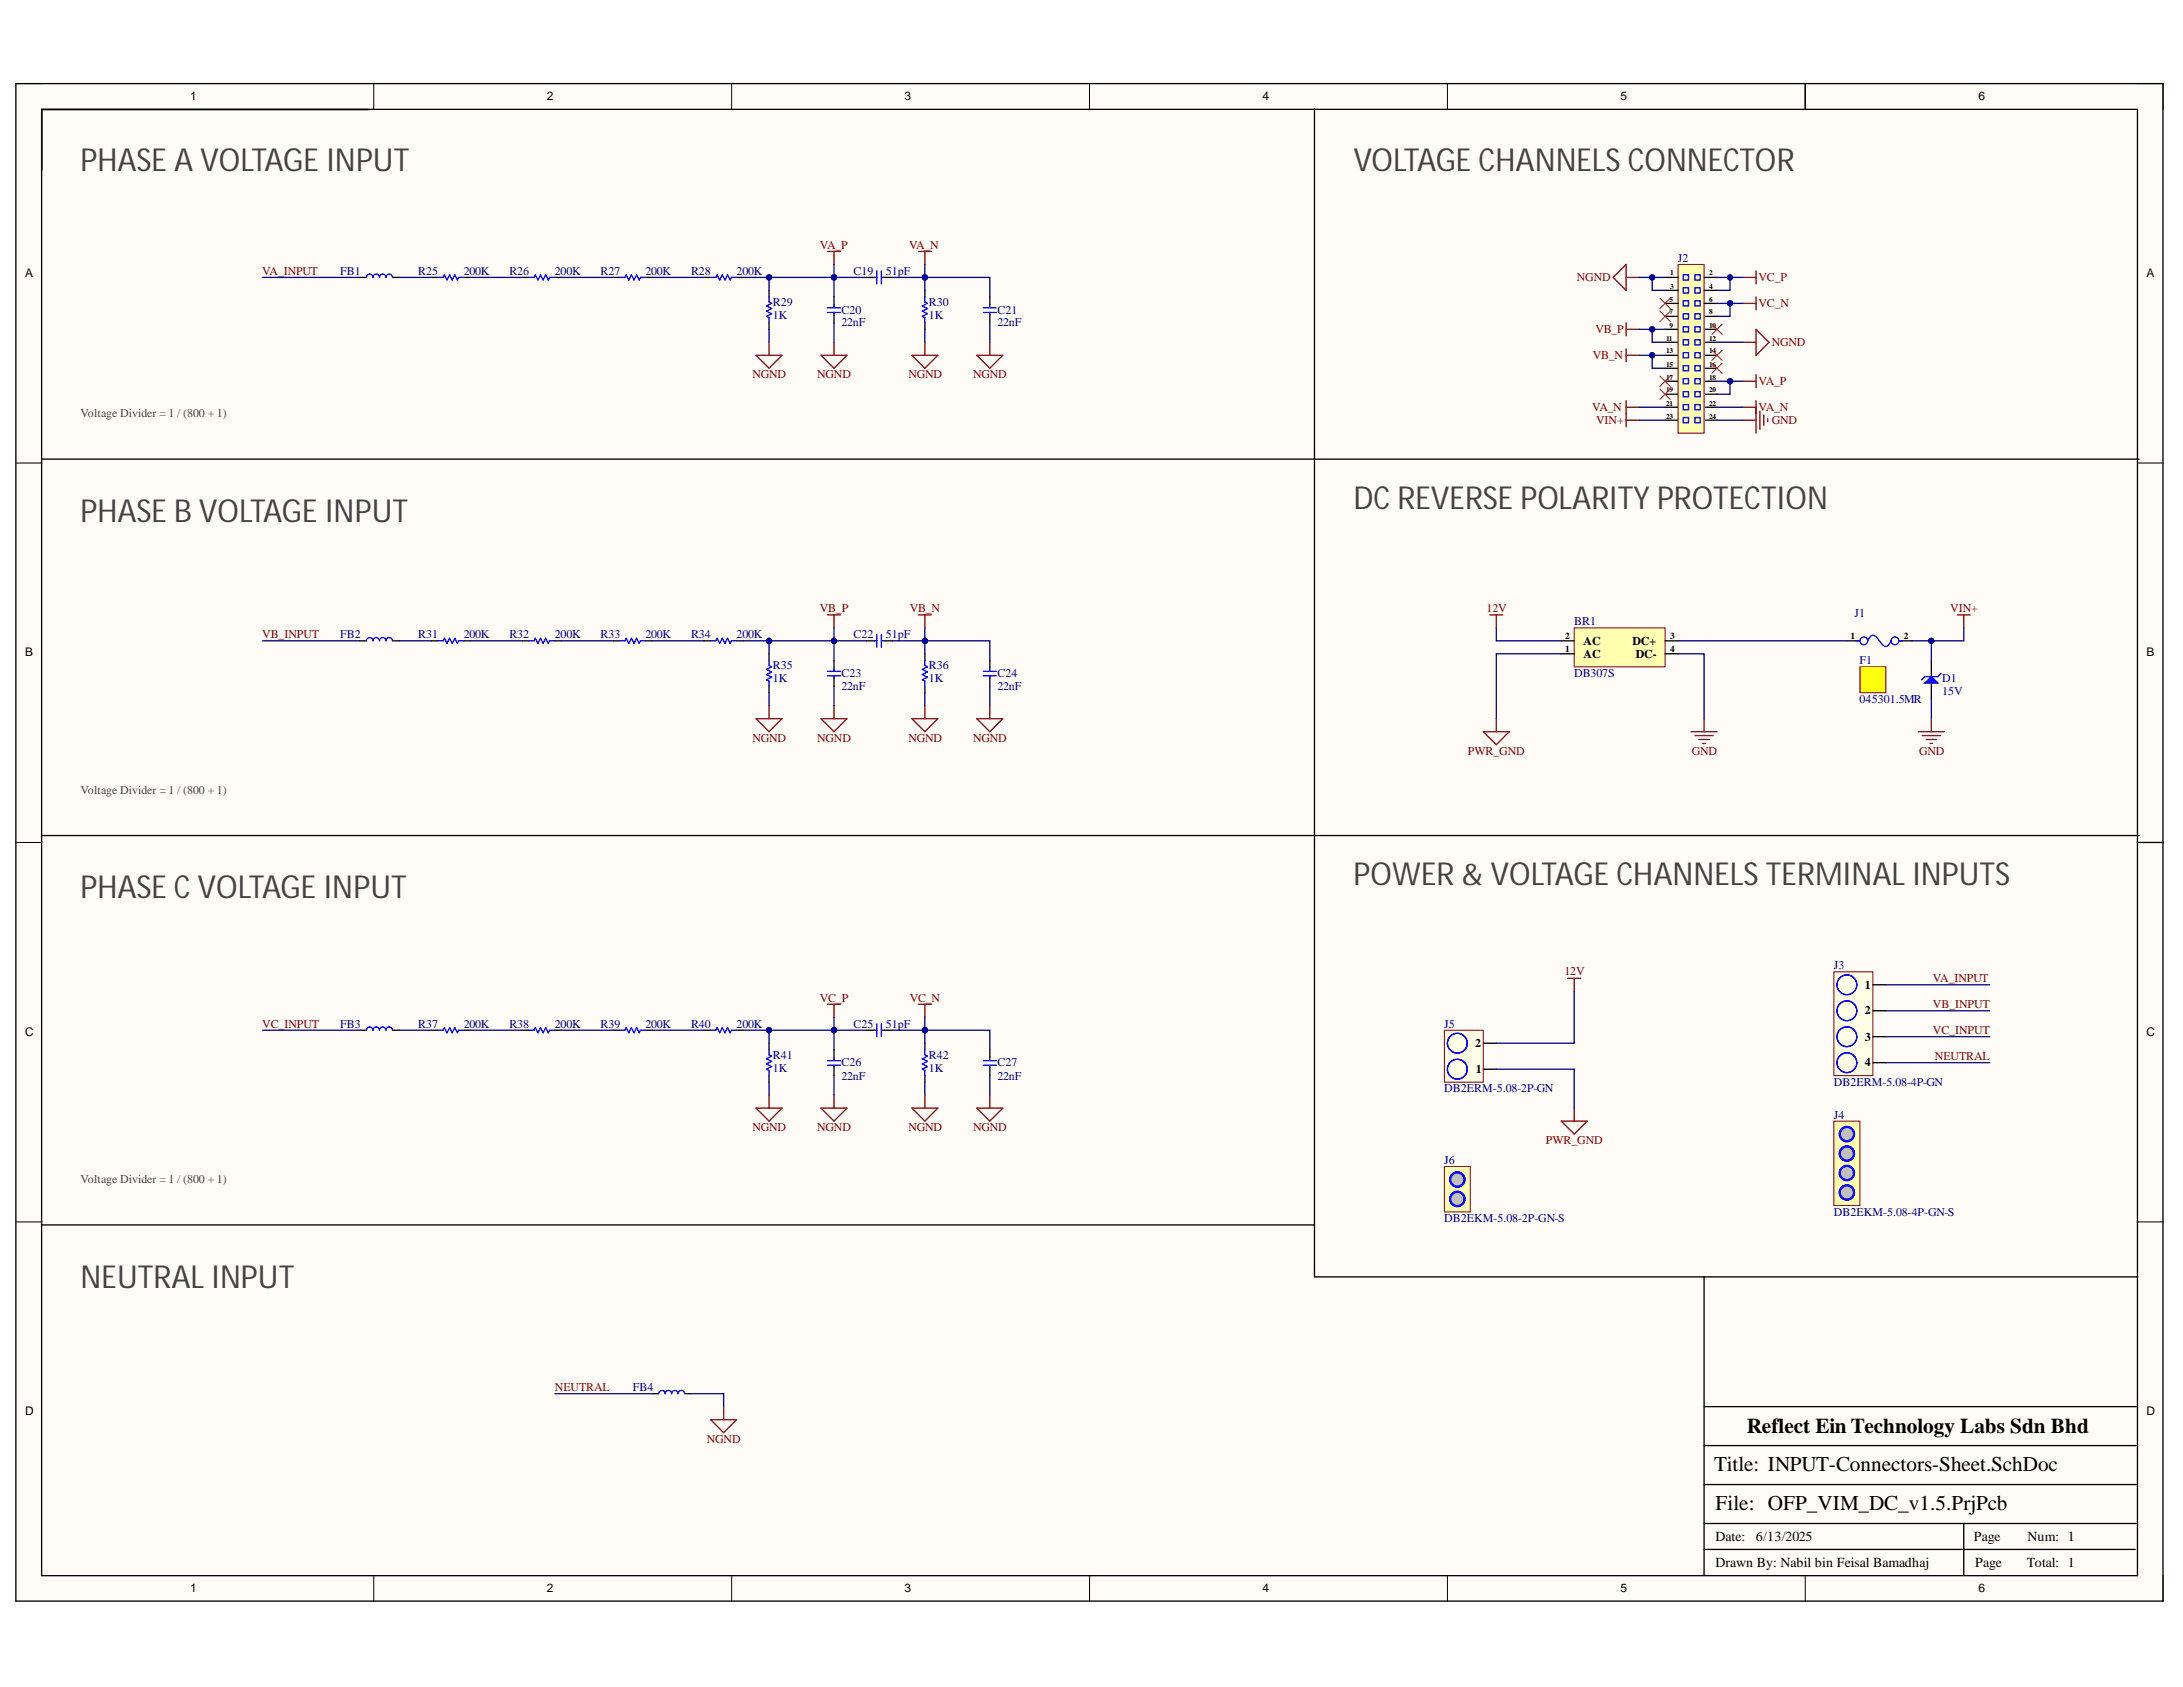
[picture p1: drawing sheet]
<svg xmlns="http://www.w3.org/2000/svg" width="279mm" height="216mm" viewBox="0 0 279 216" stroke-linecap="round" stroke-linejoin="round" font-family="sans-serif">
<defs><g id="words">
<g font-size="4.1" fill="#434343">
<text x="10.3" y="21.9">PHASE A VOLTAGE INPUT</text>
<text x="173.2" y="21.9">VOLTAGE CHANNELS CONNECTOR</text>
<text x="173.2" y="65.1">DC REVERSE POLARITY PROTECTION</text>
<text x="10.3" y="66.8">PHASE B VOLTAGE INPUT</text>
<text x="173.2" y="113.2">POWER &amp; VOLTAGE CHANNELS TERMINAL INPUTS</text>
<text x="10.3" y="114.9">PHASE C VOLTAGE INPUT</text>
<text x="10.3" y="164.8">NEUTRAL INPUT</text>
</g>
<g font-size="2.7">
<text x="223.6" y="183.4">Reflect Ein Technology Labs Sdn Bhd</text>
<text x="219.4" y="188.2">Title: INPUT-Connectors-Sheet.SchDoc</text>
<text x="219.6" y="193.2">File: OFP_VIM_DC_v1.5.PrjPcb</text>
</g>
<g font-size="1.8">
<text x="219.6" y="197.2">Date:</text>
<text x="224.7" y="197.2">6/13/2025</text>
<text x="252.6" y="197.2">Page</text>
<text x="259.5" y="197.2">Num: 1</text>
<text x="219.6" y="200.5">Drawn By: Nabil bin Feisal Bamadhaj</text>
<text x="252.8" y="200.5">Page</text>
<text x="259.4" y="200.5">Total: 1</text>
</g>
<g font-size="1.5">
<text x="24.4" y="12.9">1</text>
<text x="70" y="12.9">2</text>
<text x="115.8" y="12.9">3</text>
<text x="161.6" y="12.9">4</text>
<text x="207.4" y="12.9">5</text>
<text x="253.2" y="12.9">6</text>
<text x="3.2" y="35.5">A</text>
<text x="274.7" y="35.5">A</text>
<text x="202.7" y="82.5">AC</text>
<text x="208.9" y="82.5">DC+</text>
<text x="3.2" y="84">B</text>
<text x="202.7" y="84.2">AC</text>
<text x="209.4" y="84.2">DC-</text>
<text x="274.7" y="84">B</text>
<text x="238.7" y="126.5">1</text>
<text x="238.7" y="129.8">2</text>
<text x="3.2" y="132.6">C</text>
<text x="188.8" y="134">2</text>
<text x="188.9" y="137.3">1</text>
<text x="238.7" y="133.2">3</text>
<text x="238.7" y="136.5">4</text>
<text x="274.7" y="132.6">C</text>
<text x="3.2" y="181.1">D</text>
<text x="274.7" y="181.1">D</text>
<text x="24.4" y="203.8">1</text>
<text x="70" y="203.8">2</text>
<text x="115.8" y="203.8">3</text>
<text x="161.6" y="203.8">4</text>
<text x="207.4" y="203.8">5</text>
<text x="253.2" y="203.8">6</text>
</g>
<g font-size="1.5" fill="#800000">
<text x="33.6" y="35.2">VA_INPUT</text>
<text x="104.9" y="31.9">VA_P</text>
<text x="116.3" y="31.9">VA_N</text>
<text x="201.8" y="36">NGND</text>
<text x="225.1" y="36">VC_P</text>
<text x="225.1" y="39.3">VC_N</text>
<text x="203.9" y="46">VB_N</text>
<text x="204.2" y="42.6">VB_P</text>
<text x="226.8" y="44.3">NGND</text>
<text x="96.3" y="48.4">NGND</text>
<text x="104.6" y="48.4">NGND</text>
<text x="116.3" y="48.4">NGND</text>
<text x="124.5" y="48.4">NGND</text>
<text x="203.8" y="52.6">VA_N</text>
<text x="225.1" y="49.3">VA_P</text>
<text x="225.1" y="52.6">VA_N</text>
<text x="204.3" y="54.3">VIN+</text>
<text x="226.8" y="54.3">GND</text>
<text x="33.6" y="81.6">VB_INPUT</text>
<text x="104.9" y="78.3">VB_P</text>
<text x="116.4" y="78.3">VB_N</text>
<text x="190.2" y="78.3">12V</text>
<text x="249.6" y="78.3">VIN+</text>
<text x="96.3" y="94.9">NGND</text>
<text x="104.6" y="94.9">NGND</text>
<text x="116.3" y="94.9">NGND</text>
<text x="124.5" y="94.9">NGND</text>
<text x="187.9" y="96.6">PWR_GND</text>
<text x="216.5" y="96.6">GND</text>
<text x="245.6" y="96.6">GND</text>
<text x="200.2" y="124.8">12V</text>
<text x="247.4" y="125.7">VA_INPUT</text>
<text x="33.6" y="131.5">VC_INPUT</text>
<text x="104.9" y="128.2">VC_P</text>
<text x="116.4" y="128.2">VC_N</text>
<text x="247.4" y="129">VB_INPUT</text>
<text x="247.4" y="132.3">VC_INPUT</text>
<text x="247.7" y="135.6">NEUTRAL</text>
<text x="96.3" y="144.8">NGND</text>
<text x="104.6" y="144.8">NGND</text>
<text x="116.3" y="144.8">NGND</text>
<text x="124.5" y="144.8">NGND</text>
<text x="197.9" y="146.5">PWR_GND</text>
<text x="71" y="178">NEUTRAL</text>
<text x="90.5" y="184.7">NGND</text>
</g>
<g font-size="1.5" fill="#000080">
<text x="43.5" y="35.2">FB1</text>
<text x="53.5" y="35.2">R25</text>
<text x="59.4" y="35.2">200K</text>
<text x="65.2" y="35.2">R26</text>
<text x="71" y="35.2">200K</text>
<text x="76.9" y="35.2">R27</text>
<text x="82.6" y="35.2">200K</text>
<text x="88.4" y="35.2">R28</text>
<text x="94.3" y="35.2">200K</text>
<text x="109.2" y="35.2">C19</text>
<text x="113.4" y="35.2">51pF</text>
<text x="214.8" y="33.5">J2</text>
<text x="98.9" y="39.1">R29</text>
<text x="98.9" y="40.8">1K</text>
<text x="107.7" y="40.2">C20</text>
<text x="107.7" y="41.8">22nF</text>
<text x="118.9" y="39.1">R30</text>
<text x="118.9" y="40.8">1K</text>
<text x="127.7" y="40.2">C21</text>
<text x="127.7" y="41.8">22nF</text>
<text x="43.5" y="81.6">FB2</text>
<text x="53.5" y="81.6">R31</text>
<text x="59.4" y="81.6">200K</text>
<text x="65.2" y="81.6">R32</text>
<text x="71" y="81.6">200K</text>
<text x="76.9" y="81.6">R33</text>
<text x="82.6" y="81.6">200K</text>
<text x="88.4" y="81.6">R34</text>
<text x="94.3" y="81.6">200K</text>
<text x="109.2" y="81.6">C22</text>
<text x="113.4" y="81.6">51pF</text>
<text x="201.5" y="80">BR1</text>
<text x="237.3" y="79">J1</text>
<text x="98.9" y="85.6">R35</text>
<text x="98.9" y="87.3">1K</text>
<text x="107.7" y="86.6">C23</text>
<text x="107.7" y="88.3">22nF</text>
<text x="118.9" y="85.6">R36</text>
<text x="118.9" y="87.3">1K</text>
<text x="127.7" y="86.6">C24</text>
<text x="127.7" y="88.3">22nF</text>
<text x="201.5" y="86.6">DB307S</text>
<text x="238" y="85">F1</text>
<text x="248.6" y="87.3">D1</text>
<text x="248.6" y="89">15V</text>
<text x="238" y="90">045301.5MR</text>
<text x="234.7" y="124">J3</text>
<text x="43.5" y="131.5">FB3</text>
<text x="53.5" y="131.5">R37</text>
<text x="59.4" y="131.5">200K</text>
<text x="65.2" y="131.5">R38</text>
<text x="71" y="131.5">200K</text>
<text x="76.9" y="131.5">R39</text>
<text x="82.6" y="131.5">200K</text>
<text x="88.4" y="131.5">R40</text>
<text x="94.3" y="131.5">200K</text>
<text x="109.2" y="131.5">C25</text>
<text x="113.4" y="131.5">51pF</text>
<text x="184.8" y="131.5">J5</text>
<text x="98.9" y="135.5">R41</text>
<text x="98.9" y="137.2">1K</text>
<text x="107.7" y="136.5">C26</text>
<text x="118.9" y="135.5">R42</text>
<text x="118.9" y="137.2">1K</text>
<text x="127.7" y="136.5">C27</text>
<text x="107.7" y="138.2">22nF</text>
<text x="127.7" y="138.2">22nF</text>
<text x="184.8" y="139.8">DB2ERM-5.08-2P-GN</text>
<text x="234.7" y="138.9">DB2ERM-5.08-4P-GN</text>
<text x="234.7" y="143.2">J4</text>
<text x="184.8" y="148.9">J6</text>
<text x="234.7" y="155.6">DB2EKM-5.08-4P-GN-S</text>
<text x="184.8" y="156.4">DB2EKM-5.08-2P-GN-S</text>
<text x="81" y="178">FB4</text>
</g>
<g font-size="1.5" fill="#434343">
<text x="10.3" y="53.4">Voltage Divider = 1 / (800 + 1)</text>
<text x="10.3" y="101.6">Voltage Divider = 1 / (800 + 1)</text>
<text x="10.3" y="151.4">Voltage Divider = 1 / (800 + 1)</text>
</g>
<g font-size="1.2">
<text x="200.3" y="83.4">1</text>
<text x="200.3" y="81.7">2</text>
<text x="213.7" y="81.7">3</text>
<text x="213.7" y="83.4">4</text>
<text x="236.8" y="81.7">1</text>
<text x="243.7" y="81.7">2</text>
</g>
<g font-size=".9">
<text x="213.7" y="35.2">1</text>
<text x="218.7" y="35.2">2</text>
<text x="213.7" y="40.2">7</text>
<text x="213.7" y="41.9">9</text>
<text x="213.7" y="38.6">5</text>
<text x="213.7" y="36.9">3</text>
<text x="218.7" y="40.2">8</text>
<text x="218.7" y="41.9">10</text>
<text x="218.7" y="36.9">4</text>
<text x="218.7" y="38.6">6</text>
<text x="213.2" y="43.6">11</text>
<text x="213.2" y="45.2">13</text>
<text x="213.2" y="46.9">15</text>
<text x="218.7" y="43.6">12</text>
<text x="218.7" y="45.2">14</text>
<text x="218.7" y="46.9">16</text>
<text x="213.2" y="48.6">17</text>
<text x="213.2" y="50.2">19</text>
<text x="213.2" y="51.9">21</text>
<text x="213.2" y="53.6">23</text>
<text x="218.7" y="48.6">18</text>
<text x="218.7" y="50.2">20</text>
<text x="218.7" y="51.9">22</text>
<text x="218.7" y="53.6">24</text>
</g>
</g></defs>
<g fill="#fffcf8">
<path d="M2 10.7h274.9v194.2h-274.9z" fill-rule="evenodd"/>
<path d="M5.4 14h268.1v187.6h-268.1z" fill-rule="evenodd"/>
</g>
<g fill="none" stroke="#000" stroke-width=".13">
<path d="M2 10.7h3.4M47.8 10.7v3.3M93.6 10.7v3.3M139.4 10.7v3.3M185.3 10.7v3.3M231.1 10.7v3.3M273.5 10.7h3.4v3.3M2 59.3h3.4M273.5 59.3h3.4M2 107.8h3.4M273.5 107.8h3.4M2 156.4h3.4"/>
<path d="M273.5 156.4h3.4M47.8 201.6v3.3M93.6 201.6v3.3M139.4 201.6v3.3M185.3 201.6v3.3M231.1 201.6v3.3M276.9 201.6v3.3"/>
</g>
<g fill="none" stroke="#000" stroke-width=".17">
<path d="M2 10.7h274.8v194.2h-274.8zM5.3 14h268.3v187.7h-268.3zM47.2 14h-41.9v7.7M231.1 10.7v3.3M213.1 40.5h1.7M213.1 42.1h1.7M213.1 43.8h1.7M213.1 45.5h1.7M213.1 47.1h1.7M213.1 48.8h1.7M213.1 50.4h1.7M213.1 52.1h1.7"/>
<path d="M213.1 53.8h1.7M218.1 40.5h1.7M218.1 42.1h1.7M218.1 43.8h1.7M218.1 45.5h1.7M218.1 47.1h1.7M218.1 48.8h1.7M218.1 50.4h1.7M218.1 52.1h1.7M218.1 53.8h1.7M273.6 107.8h3.3M273.6 163.4h-55.5v38.2"/>
<path d="M218.1 198.3h55.2M218.1 195h55.3M218.1 190h55.3M218.1 185h55.3M218.1 180h55.3M251.3 195v6.6"/>
</g>
<path d="M214.8 33.8h3.3v21.6h-3.3z" fill-rule="evenodd" fill="#ffffb0"/>
<path d="M214.8 33.8h3.3v21.6h-3.3z" fill="none" stroke="#800000" stroke-width=".13"/>
<g fill="none" stroke="#000" stroke-width=".17">
<path d="M168.2 13.9v149.5h49.9M46.1 35.5h.8M50.2 35.5h.9M55.2 35.5h.8M59.4 35.5h.8M66.8 35.5h.9M71 35.5h.8M78.5 35.5h.8M82.6 35.5h.9M90.1 35.5h.9M94.3 35.5h.8M98.4 37.2v.8"/>
<path d="M106.7 38v1M110.9 35.5h1.1M113.2 35.5h1M118.4 37.2v.8M126.7 38v1M213.1 37.2h1.7M213.1 35.5h1.7M213.1 38.8h1.7M218.1 37.2h1.7M218.1 35.5h1.7M218.1 38.8h1.7M5.4 58.8h162.8"/>
<path d="M98.4 41.3v.8M106.7 40.2v1.1M118.4 41.3v.8M126.7 40.2v1.1M46.1 82h.8M50.2 82h.9M55.2 82h.8M59.4 82h.8M66.8 82h.9M71 82h.8M78.5 82h.8M82.6 82h.9"/>
<path d="M90.1 82h.9M94.3 82h.8M98.4 83.7v.8M98.4 87.8v.9M106.7 84.5v1M106.7 86.7v1.1M110.9 82h1.1M113.2 82h1M118.4 83.7v.8M118.4 87.8v.9M126.7 84.5v1M126.7 86.7v1.1"/>
<path d="M5.4 106.9h268.4M46.1 131.8h.8M50.2 131.8h.9M55.2 131.8h.8M59.4 131.8h.8M66.8 131.8h.9M71 131.8h.8M78.5 131.8h.8M82.6 131.8h.9M90.1 131.8h.9M94.3 131.8h.8M98.4 133.5v.8"/>
<path d="M98.4 137.7v.8M106.7 134.3v1M106.7 136.6v1.1M110.9 131.8h1.1M113.2 131.8h1M118.4 133.5v.8M118.4 137.7v.8M126.7 134.3v1M126.7 136.6v1.1M5.4 156.8h162.8M83.5 178.4h.8M87.6 178.4h.9"/>
</g>
<g fill="none" stroke="#00f" stroke-width=".17">
<path d="M46.9 35.5a.42 .42 0 0 1 .4-.4 .42 .42 0 0 1 .4 .4 .41 .41 0 0 1 .5-.4 .41 .41 0 0 1 .4 .4 .41 .41 0 0 1 .4-.4 .41 .41 0 0 1 .4 .4 .41 .41 0 0 1 .4-.4 .41 .41 0 0 1 .4 .4M56 35.5h.7l.2-.3 .3 .6 .3-.6 .4 .6 .3-.6 .3 .6 .2-.3h.7M67.7 35.5h.6l.2-.3 .3 .6 .4-.6 .3 .6 .3-.6 .4 .6 .1-.3h.7M79.3 35.5h.7l.1-.3 .4 .6 .3-.6 .3 .6 .4-.6 .3 .6 .2-.3h.6M91 35.5h.6l.2-.3 .3 .6 .3-.6 .4 .6 .3-.6 .3 .6 .2-.3h.7M98.4 38v.7l.4 .1-.7 .4 .7 .3-.7 .3 .7 .4-.7 .3 .3 .2v.6M105.9 40h1.7M105.9 39.4h1.7M106.7 39v.3M106.7 40v.3M111.9 35.5h.3M112.2 34.7v1.6"/>
<path d="M112.8 34.7v1.6M112.9 35.5h.3M118.4 38v.7l.3 .1-.7 .4 .7 .3-.7 .3 .7 .4-.7 .3 .4 .2v.6M125.9 40h1.6M125.9 39.4h1.6M126.7 39v.3M126.7 40v.3M215.4 35.2h.7v.6h-.7zM215.4 36.8h.7v.7h-.7zM215.4 38.5h.7v.7h-.7zM216.9 35.2h.7v.6h-.7zM216.9 36.8h.7v.7h-.7z"/>
<path d="M216.9 38.5h.7v.7h-.7zM215.4 40.2h.7v.6h-.7zM215.4 41.8h.7v.7h-.7zM215.4 43.5h.7v.6h-.7zM215.4 45.1h.7v.7h-.7zM215.4 46.8h.7v.7h-.7zM215.4 48.5h.7v.6h-.7zM215.4 50.1h.7v.7h-.7zM215.4 51.8h.7v.6h-.7zM215.4 53.4h.7v.7h-.7zM216.9 40.2h.7v.6h-.7zM216.9 41.8h.7v.7h-.7z"/>
<path d="M216.9 43.5h.7v.6h-.7zM216.9 45.1h.7v.7h-.7zM216.9 46.8h.7v.7h-.7zM216.9 48.5h.7v.6h-.7zM216.9 50.1h.7v.7h-.7zM216.9 51.8h.7v.6h-.7zM216.9 53.4h.7v.7h-.7zM46.9 82a.42 .42 0 0 1 .4-.4 .42 .42 0 0 1 .4 .4 .41 .41 0 0 1 .5-.4 .41 .41 0 0 1 .4 .4 .41 .41 0 0 1 .4-.4 .41 .41 0 0 1 .4 .4 .41 .41 0 0 1 .4-.4 .41 .41 0 0 1 .4 .4M56 82h.7l.2-.3 .3 .6 .3-.6 .4 .6 .3-.6 .3 .6 .2-.3h.7M67.7 82h.6l.2-.3 .3 .6 .4-.6 .3 .6 .3-.6 .4 .6 .1-.3h.7M79.3 82h.7l.1-.3 .4 .6 .3-.6 .3 .6 .4-.6 .3 .6 .2-.3h.6M91 82h.6l.2-.3 .3 .6 .3-.6 .4 .6 .3-.6 .3 .6 .2-.3h.7"/>
<path d="M98.4 84.5v.7l.4 .1-.7 .4 .7 .3-.7 .3 .7 .4-.7 .3 .3 .2v.6M105.9 86.5h1.7M105.9 85.9h1.7M106.7 85.5v.3M106.7 86.5v.3M111.9 82h.3M112.2 81.2v1.6M112.8 81.2v1.6M112.9 82h.3M118.4 84.5v.7l.3 .1-.7 .4 .7 .3-.7 .3 .7 .4-.7 .3 .4 .2v.6M125.9 86.5h1.6M125.9 85.9h1.6"/>
<path d="M126.7 85.5v.3M126.7 86.5v.3M46.9 131.8a.42 .42 0 0 1 .4-.4 .42 .42 0 0 1 .4 .4 .41 .41 0 0 1 .5-.4 .41 .41 0 0 1 .4 .4 .41 .41 0 0 1 .4-.4 .41 .41 0 0 1 .4 .4 .41 .41 0 0 1 .4-.4 .41 .41 0 0 1 .4 .4M56 131.8h.7l.2-.3 .3 .7 .3-.7 .4 .7 .3-.7 .3 .7 .2-.4h.7M67.7 131.8h.6l.2-.3 .3 .7 .4-.7 .3 .7 .3-.7 .4 .7 .1-.4h.7M79.3 131.8h.7l.1-.3 .4 .7 .3-.7 .3 .7 .4-.7 .3 .7 .2-.4h.6M91 131.8h.6l.2-.3 .3 .7 .3-.7 .4 .7 .3-.7 .3 .7 .2-.4h.7M98.4 134.3v.7l.4 .2-.7 .3 .7 .3-.7 .4 .7 .3-.7 .3 .3 .2v.7M105.9 136.3h1.7M105.9 135.7h1.7M106.7 135.3v.4M106.7 136.3v.4"/>
<path d="M111.9 131.8h.3M112.2 131v1.7M112.8 131v1.7M112.9 131.8h.3M118.4 134.3v.7l.3 .2-.7 .3 .7 .3-.7 .4 .7 .3-.7 .3 .4 .2v.7M125.9 136.3h1.6M125.9 135.7h1.6M126.7 135.3v.4M126.7 136.3v.4M84.3 178.4a.41 .41 0 0 1 .4-.5 .41 .41 0 0 1 .4 .5 .42 .42 0 0 1 .5-.5 .42 .42 0 0 1 .4 .5 .41 .41 0 0 1 .4-.5 .41 .41 0 0 1 .4 .5 .42 .42 0 0 1 .4-.5 .42 .42 0 0 1 .4 .5"/>
</g>
<g fill="none" stroke="#800000" stroke-width=".17">
<path d="M105.9 32.2h1.7M106.7 32.2v1.6M117.5 32.2h1.7M118.4 32.2v1.6M206.5 35.5l1.6-1.7v3.4zM208.1 35.5h1.7M223.1 35.5h1.7M223.1 38.8h1.7M224.8 34.7v1.6M224.8 38v1.7M96.8 45.5h3.3l-1.7 1.6zM98.4 43.8v1.7"/>
<path d="M105.1 45.5h3.3l-1.7 1.6zM106.7 43.8v1.7M116.7 45.5h3.3l-1.6 1.6zM118.4 43.8v1.7M125 45.5h3.3l-1.6 1.6zM126.7 43.8v1.7M208.1 41.3v1.7M208.1 44.6v1.7M208.1 51.3v3.3M208.1 42.1h1.7M208.1 45.5h1.7M208.1 52.1h1.7"/>
<path d="M208.1 53.8h1.7M223.1 43.8h1.7M223.1 48.8h1.7M223.1 52.1h1.7M223.1 53.8h1.7M224.8 42.1l1.6 1.7-1.6 1.7zM224.8 48v1.6M224.8 51.3v4.1M225.2 52.6v2.3M225.7 53.1v1.3M226.2 53.6v.3M105.9 78.7h1.7"/>
<path d="M106.7 78.7v1.6M117.5 78.7h1.7M118.4 78.7v1.6M96.8 92h3.3l-1.7 1.6zM98.4 90.3v1.7M105.1 92h3.3l-1.7 1.6zM106.7 90.3v1.7M116.7 92h3.3l-1.6 1.6zM118.4 90.3v1.7M125 92h3.3l-1.6 1.6zM126.7 90.3v1.7M105.9 128.5h1.7"/>
<path d="M106.7 128.5v1.7M117.5 128.5h1.7M118.4 128.5v1.7M96.8 141.8h3.3l-1.7 1.7zM98.4 140.2v1.6M105.1 141.8h3.3l-1.7 1.7zM106.7 140.2v1.6M116.7 141.8h3.3l-1.6 1.7zM118.4 140.2v1.6M125 141.8h3.3l-1.6 1.7zM126.7 140.2v1.6M91 181.7h3.3l-1.7 1.6z"/>
<path d="M92.6 180v1.7"/>
</g>
<g fill="none" stroke="#f00" stroke-width=".13">
<path d="M212.4 38.2l1.4 1.3M212.4 39.8l1.4 1.4M213.8 38.2l-1.4 1.3M213.8 39.8l-1.4 1.4M212.4 48.1l1.4 1.4M212.4 49.8l1.4 1.3M213.8 48.1l-1.4 1.4M213.8 49.8l-1.4 1.3M219.1 46.5l1.3 1.3M219.1 41.5l1.3 1.3M219.1 44.8l1.3 1.3M220.4 41.5l-1.3 1.3"/>
<path d="M220.4 44.8l-1.3 1.3M220.4 46.5l-1.3 1.3"/>
</g>
<path d="M234.7 124.4h5v13.3h-5z" fill-rule="evenodd" fill="#ffffe8"/>
<path d="M234.7 124.4h5v13.3h-5z" fill="none" stroke="#800000" stroke-width=".13"/>
<path d="M239.7 126h1.7M239.7 129.4h1.7M239.7 132.7h1.7M239.7 136h1.7" fill="none" stroke="#000" stroke-width=".17"/>
<g fill="none" stroke="#00f" stroke-width=".17">
<circle cx="236.4" cy="129.4" r="1.27"/>
<circle cx="236.4" cy="136" r="1.27"/>
<circle cx="236.4" cy="132.7" r="1.26"/>
<circle cx="236.4" cy="126" r="1.26"/>
</g>
<path d="M234.7 143.5h3.3v10.8h-3.3z" fill-rule="evenodd" fill="#ffffb0"/>
<path d="M234.7 143.5h3.3v10.8h-3.3z" fill="none" stroke="#800000" stroke-width=".13"/>
<g fill="none" stroke="#00f" stroke-width=".17">
<circle cx="236.4" cy="145.1" r=".97"/>
<circle cx="236.4" cy="147.6" r=".97"/>
<circle cx="236.4" cy="150.1" r=".97"/>
<circle cx="236.4" cy="152.6" r=".97"/>
</g>
<circle cx="236.4" cy="145.1" r=".83" fill="#c0c0c0"/>
<circle cx="236.4" cy="145.1" r=".83" fill="none" stroke="#00f" stroke-width=".13"/>
<circle cx="236.4" cy="147.6" r=".83" fill="#c0c0c0"/>
<circle cx="236.4" cy="147.6" r=".83" fill="none" stroke="#00f" stroke-width=".13"/>
<circle cx="236.4" cy="150.1" r=".83" fill="#c0c0c0"/>
<circle cx="236.4" cy="150.1" r=".83" fill="none" stroke="#00f" stroke-width=".13"/>
<circle cx="236.4" cy="152.6" r=".83" fill="#c0c0c0"/>
<circle cx="236.4" cy="152.6" r=".83" fill="none" stroke="#00f" stroke-width=".13"/>
<path d="M168.2 58.8h105.6M247.2 84.5v2.1M247.2 87.4v2.1" fill="none" stroke="#000" stroke-width=".17"/>
<path d="M246.4 87.4l.8-.8 .8 .8z" fill="#00f"/>
<g fill="none" stroke="#00f" stroke-width=".17">
<path d="M237.6 82h.4M239 82a.71 .71 0 0 1 .9-.6l.7 .7a.76 .76 0 0 0 1 .5l.4-.6M243 82h.5M246.4 87.4l.8-.8 .8 .8zM248.4 86.2l-.4 .4h-1.6l-.5 .4"/>
<circle cx="238.5" cy="82" r=".5"/>
<circle cx="242.5" cy="82" r=".5"/>
</g>
<path d="M236.4 82h1.6M243 82h1.7" fill="none" stroke="#000" stroke-width=".17"/>
<path d="M250.5 78.7h1.7M251.3 78.7v1.7M245.5 93.6h3.3M246 94.1h2.4M246.5 94.6h1.4M247 95.1h.3M247.2 92v1.6" fill="none" stroke="#800000" stroke-width=".17"/>
<path d="M238 85.3h3.4v3.4h-3.4z" fill-rule="evenodd" fill="#ff0"/>
<path d="M238 85.3h3.4v3.4h-3.4z" fill="none" stroke="#800000" stroke-width=".13"/>
<path d="M190.7 78.7h1.6M191.5 78.7v1.7" fill="none" stroke="#800000" stroke-width=".17"/>
<path d="M201.5 80.4h11.6v4.9h-11.6z" fill-rule="evenodd" fill="#ffffb0"/>
<path d="M201.5 80.4h11.6v4.9h-11.6z" fill="none" stroke="#800000" stroke-width=".13"/>
<path d="M199.8 83.7h1.7M199.8 82h1.7M213.1 83.7h1.7M213.1 82h1.7" fill="none" stroke="#000" stroke-width=".17"/>
<path d="M189.8 93.6h3.4l-1.7 1.7zM191.5 92v1.6M216.4 93.6h3.4M216.9 94.1h2.4M217.4 94.6h1.4M217.9 95.1h.4M218.1 92v1.6" fill="none" stroke="#800000" stroke-width=".17"/>
<path d="M184.9 149.3h3.3v5.8h-3.3z" fill-rule="evenodd" fill="#ffffb0"/>
<path d="M184.9 149.3h3.3v5.8h-3.3z" fill="none" stroke="#800000" stroke-width=".13"/>
<g fill="none" stroke="#00f" stroke-width=".17">
<circle cx="186.5" cy="150.9" r=".97"/>
<circle cx="186.5" cy="153.4" r=".97"/>
<circle cx="186.5" cy="151" r=".97"/>
</g>
<circle cx="186.5" cy="151" r=".83" fill="#c0c0c0"/>
<circle cx="186.5" cy="151" r=".83" fill="none" stroke="#00f" stroke-width=".13"/>
<circle cx="186.5" cy="153.4" r=".83" fill="#c0c0c0"/>
<circle cx="186.5" cy="153.4" r=".83" fill="none" stroke="#00f" stroke-width=".13"/>
<path d="M184.9 131.9h4.9v6.6h-4.9z" fill-rule="evenodd" fill="#ffffe8"/>
<path d="M184.9 131.9h4.9v6.6h-4.9z" fill="none" stroke="#800000" stroke-width=".13"/>
<path d="M189.8 136.8h1.7M189.8 133.5h1.7" fill="none" stroke="#000" stroke-width=".17"/>
<g fill="none" stroke="#00f" stroke-width=".17">
<circle cx="186.5" cy="133.5" r="1.27"/>
<circle cx="186.5" cy="136.8" r="1.27"/>
</g>
<path d="M200.6 125.2h1.7M201.5 125.2v1.7M199.8 143.5h3.3l-1.6 1.6zM201.5 141.8v1.7" fill="none" stroke="#800000" stroke-width=".17"/>
<path d="M33.6 35.5h12.5M211.5 35.5v1.7h1.6" fill="none" stroke="#000080" stroke-width=".17"/>
<circle cx="211.5" cy="35.5" r=".33" fill="#000080"/>
<circle cx="211.5" cy="35.5" r=".33" fill="none" stroke="#000080" stroke-width=".13"/>
<path d="M221.4 35.5v1.7h-1.6" fill="none" stroke="#000080" stroke-width=".17"/>
<circle cx="221.4" cy="35.5" r=".33" fill="#000080"/>
<circle cx="221.4" cy="35.5" r=".33" fill="none" stroke="#000080" stroke-width=".13"/>
<path d="M221.4 38.8v1.7h-1.6" fill="none" stroke="#000080" stroke-width=".17"/>
<circle cx="221.4" cy="38.8" r=".33" fill="#000080"/>
<circle cx="221.4" cy="38.8" r=".33" fill="none" stroke="#000080" stroke-width=".13"/>
<path d="M211.5 42.1v1.7h1.6" fill="none" stroke="#000080" stroke-width=".17"/>
<circle cx="211.5" cy="42.2" r=".33" fill="#000080"/>
<circle cx="211.5" cy="42.2" r=".33" fill="none" stroke="#000080" stroke-width=".13"/>
<path d="M211.5 45.5v1.6h1.6M219.8 43.8h3.3" fill="none" stroke="#000080" stroke-width=".17"/>
<circle cx="211.5" cy="45.5" r=".33" fill="#000080"/>
<circle cx="211.5" cy="45.5" r=".33" fill="none" stroke="#000080" stroke-width=".13"/>
<path d="M221.4 48.8v1.6h-1.6" fill="none" stroke="#000080" stroke-width=".17"/>
<circle cx="221.4" cy="48.8" r=".33" fill="#000080"/>
<circle cx="221.4" cy="48.8" r=".33" fill="none" stroke="#000080" stroke-width=".13"/>
<path d="M209.8 45.5h3.3M209.8 52.1h3.3M209.8 53.8h3.3M219.8 52.1h3.3M219.8 53.8h3.3" fill="none" stroke="#000080" stroke-width=".17"/>
<circle cx="211.5" cy="45.5" r=".33" fill="#000080"/>
<circle cx="211.5" cy="45.5" r=".33" fill="none" stroke="#000080" stroke-width=".13"/>
<path d="M209.8 42.1h3.3" fill="none" stroke="#000080" stroke-width=".17"/>
<circle cx="211.5" cy="42.2" r=".33" fill="#000080"/>
<circle cx="211.5" cy="42.2" r=".33" fill="none" stroke="#000080" stroke-width=".13"/>
<path d="M209.8 35.5h3.3" fill="none" stroke="#000080" stroke-width=".17"/>
<circle cx="211.5" cy="35.5" r=".33" fill="#000080"/>
<circle cx="211.5" cy="35.5" r=".33" fill="none" stroke="#000080" stroke-width=".13"/>
<path d="M219.8 48.8h3.3" fill="none" stroke="#000080" stroke-width=".17"/>
<circle cx="221.4" cy="48.8" r=".33" fill="#000080"/>
<circle cx="221.4" cy="48.8" r=".33" fill="none" stroke="#000080" stroke-width=".13"/>
<path d="M219.8 38.8h3.3" fill="none" stroke="#000080" stroke-width=".17"/>
<circle cx="221.4" cy="38.8" r=".33" fill="#000080"/>
<circle cx="221.4" cy="38.8" r=".33" fill="none" stroke="#000080" stroke-width=".13"/>
<path d="M219.8 35.5h3.3" fill="none" stroke="#000080" stroke-width=".17"/>
<circle cx="221.4" cy="35.5" r=".33" fill="#000080"/>
<circle cx="221.4" cy="35.5" r=".33" fill="none" stroke="#000080" stroke-width=".13"/>
<path d="M51.1 35.5h4.1M60.2 35.5h6.6M71.8 35.5h6.7M83.5 35.5h6.6M106.7 33.8v1.7h-11.6M241.4 126h13.3M241.4 129.4h13.3M241.4 132.7h13.3M241.4 136h13.3M71 178.4h12.5M88.5 178.4h4.1v1.6" fill="none" stroke="#000080" stroke-width=".17"/>
<circle cx="98.4" cy="35.5" r=".33" fill="#000080"/>
<circle cx="98.4" cy="35.5" r=".33" fill="none" stroke="#000080" stroke-width=".13"/>
<circle cx="106.7" cy="35.5" r=".33" fill="#000080"/>
<circle cx="106.7" cy="35.5" r=".33" fill="none" stroke="#000080" stroke-width=".13"/>
<path d="M106.7 35.5v2.5" fill="none" stroke="#000080" stroke-width=".17"/>
<circle cx="106.7" cy="35.5" r=".33" fill="#000080"/>
<circle cx="106.7" cy="35.5" r=".33" fill="none" stroke="#000080" stroke-width=".13"/>
<path d="M98.4 35.5v1.7" fill="none" stroke="#000080" stroke-width=".17"/>
<circle cx="98.4" cy="35.5" r=".33" fill="#000080"/>
<circle cx="98.4" cy="35.5" r=".33" fill="none" stroke="#000080" stroke-width=".13"/>
<path d="M106.7 35.5h4.2M98.4 42.1v1.7M106.7 41.3v2.5M118.4 42.1v1.7" fill="none" stroke="#000080" stroke-width=".17"/>
<circle cx="106.7" cy="35.5" r=".33" fill="#000080"/>
<circle cx="106.7" cy="35.5" r=".33" fill="none" stroke="#000080" stroke-width=".13"/>
<path d="M114.2 35.5h4.2v1.7" fill="none" stroke="#000080" stroke-width=".17"/>
<circle cx="118.4" cy="35.5" r=".33" fill="#000080"/>
<circle cx="118.4" cy="35.5" r=".33" fill="none" stroke="#000080" stroke-width=".13"/>
<path d="M118.4 33.8v1.7" fill="none" stroke="#000080" stroke-width=".17"/>
<circle cx="118.4" cy="35.5" r=".33" fill="#000080"/>
<circle cx="118.4" cy="35.5" r=".33" fill="none" stroke="#000080" stroke-width=".13"/>
<path d="M118.4 35.5h8.3v2.5M126.7 41.3v2.5" fill="none" stroke="#000080" stroke-width=".17"/>
<circle cx="118.4" cy="35.5" r=".33" fill="#000080"/>
<circle cx="118.4" cy="35.5" r=".33" fill="none" stroke="#000080" stroke-width=".13"/>
<path d="M33.6 82h12.5M51.1 82h4.1M60.2 82h6.6M71.8 82h6.7M83.5 82h6.6M106.7 80.3v1.7h-11.6" fill="none" stroke="#000080" stroke-width=".17"/>
<circle cx="98.4" cy="82" r=".33" fill="#000080"/>
<circle cx="98.4" cy="82" r=".33" fill="none" stroke="#000080" stroke-width=".13"/>
<circle cx="106.7" cy="82" r=".33" fill="#000080"/>
<circle cx="106.7" cy="82" r=".33" fill="none" stroke="#000080" stroke-width=".13"/>
<path d="M106.7 82v2.5" fill="none" stroke="#000080" stroke-width=".17"/>
<circle cx="106.7" cy="82" r=".33" fill="#000080"/>
<circle cx="106.7" cy="82" r=".33" fill="none" stroke="#000080" stroke-width=".13"/>
<path d="M98.4 82v1.7" fill="none" stroke="#000080" stroke-width=".17"/>
<circle cx="98.4" cy="82" r=".33" fill="#000080"/>
<circle cx="98.4" cy="82" r=".33" fill="none" stroke="#000080" stroke-width=".13"/>
<path d="M98.4 88.7v1.6M106.7 87.8v2.5M106.7 82h4.2M118.4 88.7v1.6" fill="none" stroke="#000080" stroke-width=".17"/>
<circle cx="106.7" cy="82" r=".33" fill="#000080"/>
<circle cx="106.7" cy="82" r=".33" fill="none" stroke="#000080" stroke-width=".13"/>
<path d="M114.2 82h4.2v1.7" fill="none" stroke="#000080" stroke-width=".17"/>
<circle cx="118.4" cy="82" r=".33" fill="#000080"/>
<circle cx="118.4" cy="82" r=".33" fill="none" stroke="#000080" stroke-width=".13"/>
<path d="M118.4 80.3v1.7" fill="none" stroke="#000080" stroke-width=".17"/>
<circle cx="118.4" cy="82" r=".33" fill="#000080"/>
<circle cx="118.4" cy="82" r=".33" fill="none" stroke="#000080" stroke-width=".13"/>
<path d="M118.4 82h8.3v2.5M126.7 87.8v2.5" fill="none" stroke="#000080" stroke-width=".17"/>
<circle cx="118.4" cy="82" r=".33" fill="#000080"/>
<circle cx="118.4" cy="82" r=".33" fill="none" stroke="#000080" stroke-width=".13"/>
<path d="M33.6 131.8h12.5M51.1 131.8h4.1M60.2 131.8h6.6M71.8 131.8h6.7M83.5 131.8h6.6M106.7 130.2v1.6h-11.6" fill="none" stroke="#000080" stroke-width=".17"/>
<circle cx="98.4" cy="131.8" r=".33" fill="#000080"/>
<circle cx="98.4" cy="131.8" r=".33" fill="none" stroke="#000080" stroke-width=".13"/>
<circle cx="106.7" cy="131.8" r=".33" fill="#000080"/>
<circle cx="106.7" cy="131.8" r=".33" fill="none" stroke="#000080" stroke-width=".13"/>
<path d="M106.7 131.8v2.5" fill="none" stroke="#000080" stroke-width=".17"/>
<circle cx="106.7" cy="131.8" r=".33" fill="#000080"/>
<circle cx="106.7" cy="131.8" r=".33" fill="none" stroke="#000080" stroke-width=".13"/>
<path d="M98.4 131.8v1.7" fill="none" stroke="#000080" stroke-width=".17"/>
<circle cx="98.4" cy="131.8" r=".33" fill="#000080"/>
<circle cx="98.4" cy="131.8" r=".33" fill="none" stroke="#000080" stroke-width=".13"/>
<path d="M98.4 138.5v1.7M106.7 137.7v2.5M106.7 131.8h4.2M118.4 138.5v1.7" fill="none" stroke="#000080" stroke-width=".17"/>
<circle cx="106.7" cy="131.8" r=".33" fill="#000080"/>
<circle cx="106.7" cy="131.8" r=".33" fill="none" stroke="#000080" stroke-width=".13"/>
<path d="M114.2 131.8h4.2v1.7" fill="none" stroke="#000080" stroke-width=".17"/>
<circle cx="118.4" cy="131.8" r=".33" fill="#000080"/>
<circle cx="118.4" cy="131.8" r=".33" fill="none" stroke="#000080" stroke-width=".13"/>
<path d="M118.4 130.2v1.6" fill="none" stroke="#000080" stroke-width=".17"/>
<circle cx="118.4" cy="131.8" r=".33" fill="#000080"/>
<circle cx="118.4" cy="131.8" r=".33" fill="none" stroke="#000080" stroke-width=".13"/>
<path d="M118.4 131.8h8.3v2.5M126.7 137.7v2.5" fill="none" stroke="#000080" stroke-width=".17"/>
<circle cx="118.4" cy="131.8" r=".33" fill="#000080"/>
<circle cx="118.4" cy="131.8" r=".33" fill="none" stroke="#000080" stroke-width=".13"/>
<path d="M247.2 89.5v2.5M251.3 80.4v1.6h-6.6" fill="none" stroke="#000080" stroke-width=".17"/>
<circle cx="247.2" cy="82" r=".33" fill="#000080"/>
<circle cx="247.2" cy="82" r=".33" fill="none" stroke="#000080" stroke-width=".13"/>
<path d="M247.2 82v2.5" fill="none" stroke="#000080" stroke-width=".17"/>
<circle cx="247.2" cy="82" r=".33" fill="#000080"/>
<circle cx="247.2" cy="82" r=".33" fill="none" stroke="#000080" stroke-width=".13"/>
<path d="M191.5 80.4v1.6h8.3M199.8 83.7h-8.3v8.3M214.8 83.7h3.3v8.3M214.8 82h21.6M191.5 136.8h10v5M201.5 126.9v6.6h-10" fill="none" stroke="#000080" stroke-width=".17"/>
<use href="#words"/>
</svg>
